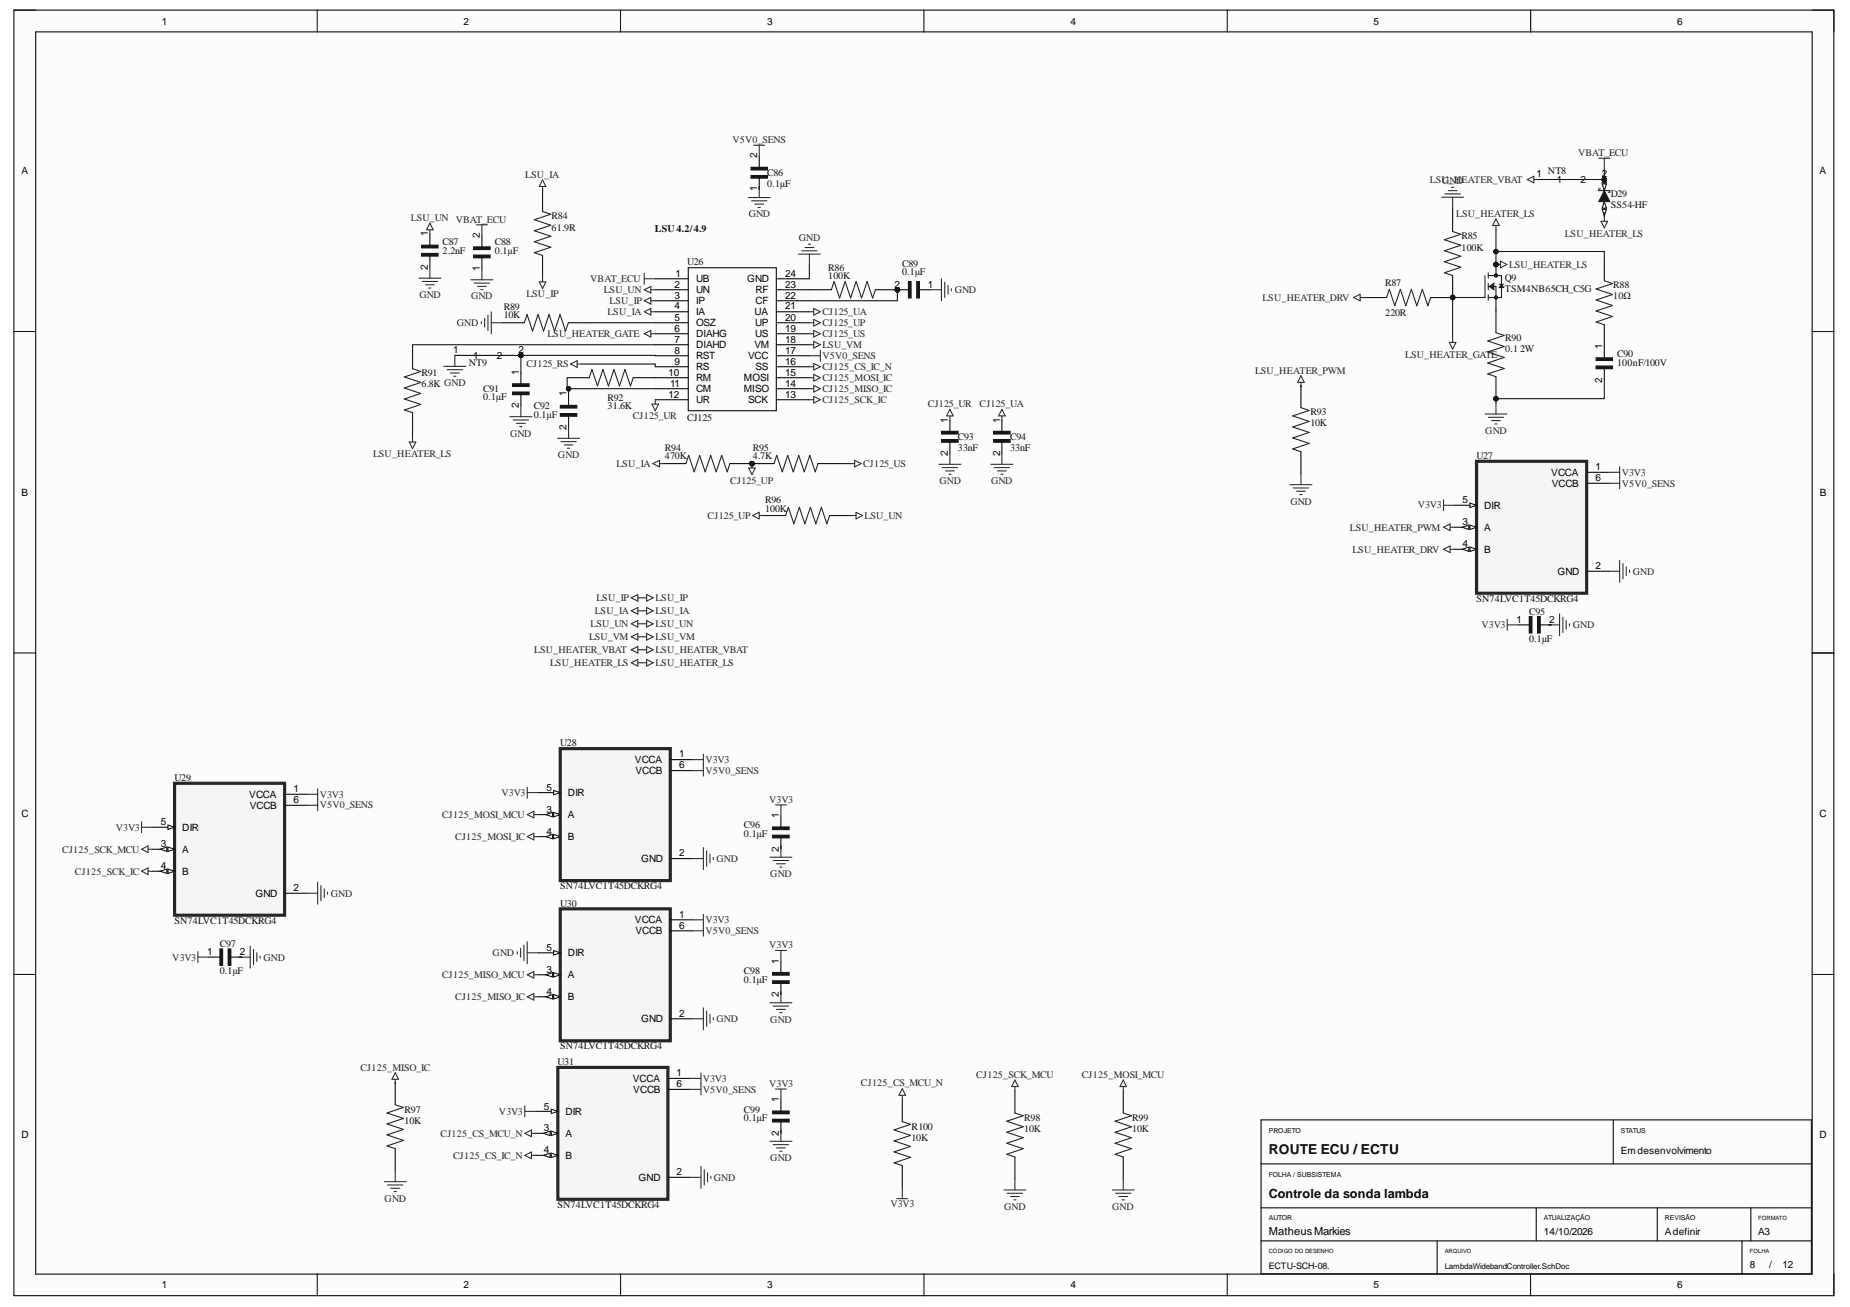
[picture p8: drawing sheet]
<svg xmlns="http://www.w3.org/2000/svg" width="297mm" height="210mm" viewBox="0 0 297 210" stroke-linecap="round" stroke-linejoin="round" font-family="sans-serif">
<defs><g id="words">
<text font-size="2.2" x="203.7" y="185.4">ROUTE ECU / ECTU</text>
<text font-size="2" x="203.7" y="192.5">Controle da sonda lambda</text>
<text font-size="1.8" x="203.7" y="198.4">MatheusMarkies</text>
<g font-size="1.6">
<text x="26" y="4">1</text>
<text x="74.4" y="4">2</text>
<text x="123.2" y="4">3</text>
<text x="171.9" y="4">4</text>
<text x="220.5" y="4">5</text>
<text x="269.3" y="4">6</text>
<text x="3.5" y="28">A</text>
<text x="121.6" y="25.4" transform="rotate(-90 121.6 25.4)">2</text>
<text x="246.7" y="28.5">1</text>
<text x="250" y="29.4">1</text>
<text x="253.8" y="29.4">2</text>
<text x="257.2" y="28.5">2</text>
<text x="292.1" y="28">A</text>
<text x="121.6" y="30.6" transform="rotate(-90 121.6 30.6)">1</text>
<text x="68.7" y="38" transform="rotate(-90 68.7 38)">1</text>
<text x="77.1" y="38.2" transform="rotate(-90 77.1 38.2)">2</text>
<text x="68.7" y="43.4" transform="rotate(-90 68.7 43.4)">2</text>
<text x="77.1" y="43.4" transform="rotate(-90 77.1 43.4)">1</text>
<text x="108.3" y="46.2">2</text>
<text x="108.5" y="44.5">1</text>
<text x="111.8" y="45.3">UB</text>
<text x="111.8" y="47.1">UN</text>
<text x="120" y="45.3">GND</text>
<text x="121.3" y="47.1">RF</text>
<text x="126.1" y="46.2">23</text>
<text x="126.1" y="44.5">24</text>
<text x="143.6" y="46.2">2</text>
<text x="149" y="46.2">1</text>
<text x="108.3" y="48">3</text>
<text x="108.3" y="49.7">4</text>
<text x="108.3" y="51.5">5</text>
<text x="108.3" y="53.3">6</text>
<text x="111.8" y="48.9">IP</text>
<text x="111.8" y="50.6">IA</text>
<text x="111.8" y="52.4">OSZ</text>
<text x="121.1" y="50.6">UA</text>
<text x="121.2" y="52.4">UP</text>
<text x="121.3" y="48.9">CF</text>
<text x="126.1" y="53.3">19</text>
<text x="126.1" y="51.5">20</text>
<text x="126.1" y="49.7">21</text>
<text x="126.1" y="48">22</text>
<text x="72.8" y="56.7">1</text>
<text x="76" y="57.6">1</text>
<text x="79.8" y="57.6">2</text>
<text x="83.2" y="56.7">2</text>
<text x="108.3" y="55">7</text>
<text x="108.3" y="56.8">8</text>
<text x="108.3" y="58.6">9</text>
<text x="111.8" y="54.2">DIAHG</text>
<text x="111.8" y="56">DIAHD</text>
<text x="111.8" y="57.6">RST</text>
<text x="111.8" y="59.4">RS</text>
<text x="120.1" y="57.6">VCC</text>
<text x="121.1" y="56">VM</text>
<text x="121.2" y="54.2">US</text>
<text x="121.3" y="59.4">SS</text>
<text x="126.1" y="58.6">16</text>
<text x="126.1" y="56.8">17</text>
<text x="126.1" y="55">18</text>
<text x="257.3" y="56" transform="rotate(-90 257.3 56)">1</text>
<text x="83.3" y="65.6" transform="rotate(-90 83.3 65.6)">2</text>
<text x="83.3" y="60.2" transform="rotate(-90 83.3 60.2)">1</text>
<text x="90.9" y="63.6" transform="rotate(-90 90.9 63.6)">1</text>
<text x="107.4" y="60.4">10</text>
<text x="107.4" y="63.9">12</text>
<text x="107.6" y="62.1">11</text>
<text x="111.8" y="61.2">RM</text>
<text x="111.8" y="63">CM</text>
<text x="111.8" y="64.7">UR</text>
<text x="119.5" y="63">MISO</text>
<text x="119.5" y="61.2">MOSI</text>
<text x="120.1" y="64.7">SCK</text>
<text x="126.1" y="63.9">13</text>
<text x="126.1" y="62.1">14</text>
<text x="126.1" y="60.4">15</text>
<text x="257.3" y="61.4" transform="rotate(-90 257.3 61.4)">2</text>
<text x="90.9" y="69.1" transform="rotate(-90 90.9 69.1)">2</text>
<text x="152.2" y="67.9" transform="rotate(-90 152.2 67.9)">1</text>
<text x="160.6" y="67.9" transform="rotate(-90 160.6 67.9)">1</text>
<text x="152.2" y="73.3" transform="rotate(-90 152.2 73.3)">2</text>
<text x="160.6" y="73.3" transform="rotate(-90 160.6 73.3)">2</text>
<text x="249.1" y="76.4">VCCA</text>
<text x="256.2" y="75.5">1</text>
<text x="256.2" y="77.3">6</text>
<text x="3.5" y="79.6">B</text>
<text x="234.8" y="80.8">5</text>
<text x="238.3" y="81.7">DIR</text>
<text x="249.1" y="78.2">VCCB</text>
<text x="292.2" y="79.6">B</text>
<text x="234.8" y="84.4">3</text>
<text x="234.8" y="87.9">4</text>
<text x="238.3" y="85.2">A</text>
<text x="238.3" y="88.8">B</text>
<text x="250.1" y="92.3">GND</text>
<text x="256.2" y="91.4">2</text>
<text x="243.5" y="100">1</text>
<text x="248.7" y="100">2</text>
<text x="101.9" y="122.6">VCCA</text>
<text x="102" y="124.3">VCCB</text>
<text x="109" y="121.6">1</text>
<text x="109" y="123.4">6</text>
<text x="3.5" y="131.3">C</text>
<text x="40" y="128.1">VCCA</text>
<text x="40.1" y="129.9">VCCB</text>
<text x="47.1" y="127.2">1</text>
<text x="47.1" y="129">6</text>
<text x="87.7" y="127">5</text>
<text x="87.7" y="130.5">3</text>
<text x="91.2" y="127.9">DIR</text>
<text x="91.2" y="131.4">A</text>
<text x="125" y="131.4" transform="rotate(-90 125 131.4)">1</text>
<text x="292.1" y="131.3">C</text>
<text x="25.8" y="132.5">5</text>
<text x="25.8" y="136.1">3</text>
<text x="29.3" y="133.4">DIR</text>
<text x="29.3" y="136.9">A</text>
<text x="87.7" y="134.1">4</text>
<text x="91.2" y="134.9">B</text>
<text x="109" y="137.5">2</text>
<text x="125" y="136.8" transform="rotate(-90 125 136.8)">2</text>
<text x="25.8" y="139.6">4</text>
<text x="29.3" y="140.5">B</text>
<text x="47.1" y="143.1">2</text>
<text x="103" y="138.5">GND</text>
<text x="41" y="144">GND</text>
<text x="101.9" y="148.3">VCCA</text>
<text x="109" y="147.4">1</text>
<text x="109" y="149.2">6</text>
<text x="33.2" y="153.4">1</text>
<text x="38.5" y="153.4">2</text>
<text x="87.7" y="152.7">5</text>
<text x="91.2" y="153.6">DIR</text>
<text x="102" y="150">VCCB</text>
<text x="125" y="154.8" transform="rotate(-90 125 154.8)">1</text>
<text x="87.7" y="156.2">3</text>
<text x="87.7" y="159.8">4</text>
<text x="91.2" y="157.1">A</text>
<text x="91.2" y="160.6">B</text>
<text x="125" y="160.2" transform="rotate(-90 125 160.2)">2</text>
<text x="103" y="164.2">GND</text>
<text x="109" y="163.3">2</text>
<text x="101.6" y="173.7">VCCA</text>
<text x="108.6" y="172.9">1</text>
<text x="87.3" y="178.2">5</text>
<text x="90.8" y="179">DIR</text>
<text x="101.7" y="175.5">VCCB</text>
<text x="108.6" y="174.6">6</text>
<text x="125" y="177" transform="rotate(-90 125 177)">1</text>
<text x="3.5" y="182.8">D</text>
<text x="87.3" y="181.7">3</text>
<text x="87.3" y="185.2">4</text>
<text x="90.8" y="182.6">A</text>
<text x="125" y="182.4" transform="rotate(-90 125 182.4)">2</text>
<text x="260.2" y="185.4">Emdesenvolvimento</text>
<text x="292.1" y="182.8">D</text>
<text x="90.8" y="186.1">B</text>
<text x="102.5" y="189.6">GND</text>
<text x="108.6" y="188.8">2</text>
<text x="247.9" y="198.4">14/10/2026</text>
<text x="267.3" y="198.4">Adefinir</text>
<text x="280.9" y="203.7">8</text>
<text x="282.3" y="198.4">A3</text>
<text x="284.1" y="203.7">/</text>
<text x="286.2" y="203.7">12</text>
<text x="26" y="206.9">1</text>
<text x="74.4" y="206.9">2</text>
<text x="123.2" y="206.9">3</text>
<text x="171.9" y="206.9">4</text>
<text x="220.5" y="206.9">5</text>
<text x="269.3" y="206.9">6</text>
</g>
<g font-size="1.6" fill="#262626">
<text x="117.6" y="23">V5V0_SENS</text>
<text x="84.3" y="28.6">LSU_IA</text>
<text x="229.6" y="29.4">LSU_HEATER_VBAT</text>
<text x="231.5" y="29.6">GND</text>
<text x="253.4" y="25.1">VBAT_ECU</text>
<text x="66" y="35.5">LSU_UN VBAT_ECU</text>
<text x="120.2" y="34.9">GND</text>
<text x="233.8" y="34.8">LSU_HEATER_LS</text>
<text x="128.3" y="38.7">GND</text>
<text x="251.3" y="38">LSU_HEATER_LS</text>
<text x="67.3" y="47.8">GND</text>
<text x="84.5" y="47.8">LSU_IP</text>
<text x="94.7" y="45.3">VBAT_ECU</text>
<text x="96.9" y="47.1">LSU_UN</text>
<text x="153.3" y="47.1">GND</text>
<text x="242.3" y="43">LSU_HEATER_LS</text>
<text x="73.3" y="52.4">GND</text>
<text x="75.6" y="48.1">GND</text>
<text x="97.5" y="50.6">LSU_IA</text>
<text x="97.9" y="48.9">LSU_IP</text>
<text x="132.1" y="52.4">CJ125_UP</text>
<text x="132.1" y="50.6">CJ125_UA</text>
<text x="202.7" y="48.3">LSU_HEATER_DRV</text>
<text x="84.5" y="59">CJ125_RS</text>
<text x="87.9" y="54.2">LSU_HEATER_GATE</text>
<text x="132.1" y="57.6">V5V0_SENS</text>
<text x="132.1" y="59.4">CJ125_CS_IC_N</text>
<text x="132.1" y="55.9">LSU_VM</text>
<text x="132.1" y="54.2">CJ125_US</text>
<text x="225.6" y="57.5">LSU_HEATER_GATE</text>
<text x="132.1" y="63">CJ125_MISO_IC</text>
<text x="132.1" y="61.2">CJ125_MOSI_IC</text>
<text x="132.1" y="64.7">CJ125_SCK_IC</text>
<text x="149" y="65.4">CJ125_UR</text>
<text x="157.3" y="65.4">CJ125_UA</text>
<text x="201.5" y="60">LSU_HEATER_PWM</text>
<text x="81.9" y="70.2">GND</text>
<text x="101.6" y="67.4">CJ125_UR</text>
<text x="238.5" y="69.6">GND</text>
<text x="59.9" y="73.5">LSU_HEATER_LS</text>
<text x="89.6" y="73.6">GND</text>
<text x="99" y="75">LSU_IA</text>
<text x="117.3" y="77.7">CJ125_UP</text>
<text x="138.6" y="75">CJ125_US</text>
<text x="150.8" y="77.8">GND</text>
<text x="159.1" y="77.8">GND</text>
<text x="260.4" y="76.4">V3V3</text>
<text x="113.6" y="83.3">CJ125_UP</text>
<text x="138.8" y="83.3">LSU_UN</text>
<text x="207.2" y="81.1">GND</text>
<text x="227.7" y="81.7">V3V3</text>
<text x="260.4" y="78.2">V5V0_SENS</text>
<text x="216.7" y="85.2">LSU_HEATER_PWM</text>
<text x="217.2" y="88.8">LSU_HEATER_DRV</text>
<text x="262.2" y="92.3">GND</text>
<text x="94.8" y="100.8">LSU_UN</text>
<text x="95.5" y="98.6">LSU_IA</text>
<text x="95.8" y="96.5">LSU_IP</text>
<text x="105.2" y="100.8">LSU_UN</text>
<text x="105.2" y="98.6">LSU_IA</text>
<text x="105.2" y="96.5">LSU_IP</text>
<text x="237.9" y="100.9">V3V3</text>
<text x="252.5" y="100.9">GND</text>
<text x="85.8" y="104.9">LSU_HEATER_VBAT</text>
<text x="88.3" y="107">LSU_HEATER_LS</text>
<text x="94.6" y="102.8">LSU_VM</text>
<text x="105.2" y="104.9">LSU_HEATER_VBAT</text>
<text x="105.2" y="107">LSU_HEATER_LS</text>
<text x="105.2" y="102.8">LSU_VM</text>
<text x="113.3" y="122.6">V3V3</text>
<text x="113.3" y="124.3">V5V0_SENS</text>
<text x="51.4" y="128.1">V3V3</text>
<text x="51.4" y="129.8">V5V0_SENS</text>
<text x="71" y="131.4">CJ125_MOSI_MCU</text>
<text x="80.5" y="127.8">V3V3</text>
<text x="123.5" y="128.9">V3V3</text>
<text x="10" y="136.9">CJ125_SCK_MCU</text>
<text x="18.6" y="133.4">V3V3</text>
<text x="73.1" y="134.9">CJ125_MOSI_IC</text>
<text x="12" y="140.5">CJ125_SCK_IC</text>
<text x="115.1" y="138.5">GND</text>
<text x="123.7" y="140.8">GND</text>
<text x="53.1" y="144">GND</text>
<text x="113.3" y="148.3">V3V3</text>
<text x="27.7" y="154.3">V3V3</text>
<text x="42.3" y="154.3">GND</text>
<text x="79.1" y="153.6">GND</text>
<text x="113.3" y="150">V5V0_SENS</text>
<text x="123.5" y="152.3">V3V3</text>
<text x="71" y="157.1">CJ125_MISO_MCU</text>
<text x="73.1" y="160.6">CJ125_MISO_IC</text>
<text x="115.1" y="164.2">GND</text>
<text x="123.7" y="164.2">GND</text>
<text x="57.9" y="171.9">CJ125_MISO_IC</text>
<text x="112.9" y="173.7">V3V3</text>
<text x="156.8" y="173.1">CJ125_SCK_MCU</text>
<text x="173.7" y="173.1">CJ125_MOSI_MCU</text>
<text x="80.1" y="179">V3V3</text>
<text x="112.9" y="175.5">V5V0_SENS</text>
<text x="123.5" y="174.6">V3V3</text>
<text x="138.2" y="174.5">CJ125_CS_MCU_N</text>
<text x="70.7" y="182.6">CJ125_CS_MCU_N</text>
<text x="72.8" y="186.1">CJ125_CS_IC_N</text>
<text x="114.6" y="189.6">GND</text>
<text x="123.7" y="186.5">GND</text>
<text x="61.8" y="193">GND</text>
<text x="143" y="193.9">V3V3</text>
<text x="161.2" y="194.3">GND</text>
<text x="178.6" y="194.3">GND</text>
</g>
<g font-size="1.6" fill="#0e0e0e">
<text x="123.2" y="28.3">C86</text>
<text x="248.5" y="28">NT8</text>
<text x="88.6" y="35.2">R84</text>
<text x="123.2" y="30.1">0.1µF</text>
<text x="258.6" y="31.6">D29</text>
<text x="258.6" y="33.4">SS54-HF</text>
<text x="71.1" y="39.4">C87</text>
<text x="71.1" y="40.7">2.2nF</text>
<text x="79.4" y="39.4">C88</text>
<text x="79.4" y="40.7">0.1µF</text>
<text x="88.6" y="37">61.9R</text>
<text x="105.2" y="37.3">LSU 4.2/4.9</text>
<text x="234.7" y="38.5">R85</text>
<text x="234.7" y="40.2">100K</text>
<text x="110.3" y="42.5">U26</text>
<text x="133" y="43.5">R86</text>
<text x="133" y="44.9">100K</text>
<text x="144.8" y="42.9">C89</text>
<text x="144.8" y="44.2">0.1µF</text>
<text x="222.4" y="46">R87</text>
<text x="241.6" y="45.1">Q9</text>
<text x="241.6" y="46.8">TSM4NB65CH_C5G</text>
<text x="259" y="46.3">R88</text>
<text x="80.9" y="49.8">R89</text>
<text x="80.9" y="51.1">10K</text>
<text x="222.4" y="50.7">220R</text>
<text x="259" y="48.1">10Ω</text>
<text x="75.3" y="58.8">NT9</text>
<text x="241.7" y="54.7">R90</text>
<text x="241.7" y="56.5">0.1</text>
<text x="244.1" y="56.5">2W</text>
<text x="259.6" y="57.4">C90</text>
<text x="259.6" y="58.8">100nF/100V</text>
<text x="67.7" y="60.4">R91</text>
<text x="67.7" y="62.2">6.8K GND</text>
<text x="77.6" y="62.9">C91</text>
<text x="77.6" y="64.2">0.1µF</text>
<text x="85.7" y="65.8">C92</text>
<text x="97.5" y="64.4">R92</text>
<text x="97.5" y="65.8">31.6K</text>
<text x="85.7" y="67.2">0.1µF</text>
<text x="110.3" y="67.5">CJ125</text>
<text x="153.8" y="70.7">C93</text>
<text x="162.2" y="70.7">C94</text>
<text x="210.4" y="66.7">R93</text>
<text x="210.4" y="68.5">10K</text>
<text x="106.8" y="72.4">R94</text>
<text x="106.8" y="73.8">470K</text>
<text x="120.9" y="72.4">R95</text>
<text x="120.9" y="73.8">4.7K</text>
<text x="153.8" y="72.4">33nF</text>
<text x="162.2" y="72.4">33nF</text>
<text x="237" y="73.7">U27</text>
<text x="122.8" y="80.7">R96</text>
<text x="122.8" y="82.2">100K</text>
<text x="237" y="96.7">SN74LVC1T45DCKRG4</text>
<text x="245.5" y="98.7">C95</text>
<text x="245.5" y="103.1">0.1µF</text>
<text x="89.9" y="119.9">U28</text>
<text x="28" y="125.4">U29</text>
<text x="119.5" y="133">C96</text>
<text x="119.5" y="134.4">0.1µF</text>
<text x="89.9" y="142.9">SN74LVC1T45DCKRG4</text>
<text x="28" y="148.4">SN74LVC1T45DCKRG4</text>
<text x="89.9" y="145.6">U30</text>
<text x="35.3" y="152.1">C97</text>
<text x="35.3" y="156.5">0.1µF</text>
<text x="119.5" y="156.4">C98</text>
<text x="119.5" y="157.8">0.1µF</text>
<text x="89.5" y="171.1">U31</text>
<text x="89.9" y="168.5">SN74LVC1T45DCKRG4</text>
<text x="65" y="178.7">R97</text>
<text x="119.5" y="178.7">C99</text>
<text x="164.5" y="180">R98</text>
<text x="181.8" y="180">R99</text>
<text x="65" y="180.5">10K</text>
<text x="119.5" y="180">0.1µF</text>
<text x="146.4" y="181.4">R100</text>
<text x="146.4" y="183.2">10K</text>
<text x="164.5" y="181.7">10K</text>
<text x="181.8" y="181.7">10K</text>
<text x="89.5" y="194.1">SN74LVC1T45DCKRG4</text>
</g>
<text font-size="1.4" x="203.7" y="203.8">ECTU-SCH-08.</text>
<text font-size="1.3" x="232" y="203.8">LambdaWidebandController.SchDoc</text>
<g font-size="1.1">
<text x="203.7" y="181.9">PROJETO</text>
<text x="260.2" y="181.9">STATUS</text>
<text x="203.7" y="189">FOLHA / SUBSISTEMA</text>
<text x="203.7" y="195.9">AUTOR</text>
<text x="247.9" y="195.9">ATUALIZAÇÃO</text>
<text x="267.3" y="195.9">REVISÃO</text>
</g>
<g font-size=".9">
<text x="282.3" y="195.9">FORMATO</text>
<text x="203.7" y="201.2">CÓDIGO DO DESENHO</text>
<text x="232" y="201.2">ARQUIVO</text>
<text x="280.9" y="201.2">FOLHA</text>
</g>
</g></defs>
<g fill="#fcfcfc">
<path d="M2.2 1.6h292.3v206.5h-292.3z" fill-rule="evenodd"/>
<path d="M5.8 5.2h285.1v199.4h-285.1z" fill-rule="evenodd"/>
</g>
<g fill="none" stroke="#000" stroke-width=".16">
<path d="M2.2 1.6h3.6M50.9 1.6v3.6M99.6 1.6v3.6M148.3 1.6v3.6M197 1.6v3.6M245.8 1.6v3.6M290.9 1.6h3.6v3.6M2.2 53.2h3.6M290.9 53.3h3.6M2.2 104.9h3.6M290.9 104.9h3.6M2.2 156.5h3.6"/>
<path d="M290.9 156.5h3.6M50.9 204.6v3.5M99.6 204.6v3.5M148.4 204.6v3.5M197 204.6v3.5M245.8 204.6v3.5M294.5 204.6v3.5"/>
</g>
<g fill="none" stroke="#000" stroke-width=".17">
<path d="M2.2 1.6h292.2v206.5h-292.2zM5.7 5.1h285.3v199.5h-285.3zM245.8 1.6v3.5M121.9 25.1v1.8M121.9 28.6v1.8M105.2 44.8h5.3M105.2 46.5h5.3M105.2 48.3h5.3M105.2 50.1h5.3M105.2 51.8h5.3M105.2 53.6h5.3M105.2 55.4h5.3"/>
<path d="M105.2 57.1h5.3M105.2 58.9h5.3M110.5 43h14.1v23h-14.1zM124.6 44.8h5.3M124.6 46.5h5.3M124.6 48.3h5.3M124.6 50.1h5.3M124.6 51.8h5.3M124.6 53.6h5.3M124.6 55.4h5.3M124.6 57.1h5.3M124.6 58.9h5.3"/>
<path d="M105.2 60.7h5.3M105.2 62.4h5.3M105.2 64.2h5.3M124.6 60.7h5.3M124.6 62.4h5.3M124.6 64.2h5.3M291 104.9h3.5M202.5 179.9h88.3v24.7h-88.3zM259 179.9v7M202.5 186.9h88.3M202.5 194h88.3M202.5 199.3h88.3"/>
<path d="M230.8 199.3v5.3M246.7 194v5.3M266.1 194v5.3M279.7 199.3v5.3M281.1 194v5.3"/>
</g>
<g fill="none" stroke="#262626" stroke-width=".17">
<path d="M120.1 31.7h3.6M120.7 32.3h2.4M121 23.3h1.8M121.2 32.8h1.4M121.7 33.3h.4M121.9 23.3v1.8M121.9 30v1.7M129.2 39.8h1.5M129.8 39.2h.3M128.2 40.8h3.5M128.7 40.3h2.5M129.9 57.1h1.8"/>
<path d="M129.9 58.9h.8M130 40.8v1.8M130.7 58.4l1 .5-1 .5zM131.7 56.2v1.8M129.9 62.4h.8M129.9 60.7h.8M129.9 64.2h.8M130.7 61.9l1 .5-1 .6zM130.7 60.1l1 .6-1 .5zM130.7 63.7l1 .5-1 .5z"/>
</g>
<path d="M120.6 28.4h2.6M120.6 27.1h2.6" fill="none" stroke="#1c1c1c" stroke-width=".44"/>
<path d="M120.6 28.2h2.6v.4h-2.6zM120.6 26.9h2.6v.4h-2.6z" fill="none" stroke="#1c1c1c" stroke-width=".17"/>
<circle cx="240.2" cy="42.5" r=".35" fill="#0e0e0e"/>
<circle cx="240.2" cy="42.5" r=".35" fill="none" stroke="#0e0e0e" stroke-width=".16"/>
<path d="M238.4 44.2v3.6M239 43.8v.9M239 45.5v1M239 47.3v.9M239 46h1.2v1.8M239 44.2h2.1v3.6h-2.1M240.7 45.7h.7" fill="none" stroke="#1c1c1c" stroke-width=".17"/>
<path d="M241.1 45.7l.3 .5h-.7z" fill="#1c1c1c"/>
<path d="M241.1 45.7l.3 .5h-.7z" fill="none" stroke="#1c1c1c" stroke-width=".17"/>
<path d="M239.1 46l.7-.5v1z" fill="#1c1c1c"/>
<path d="M239.1 46l.7-.5v1z" fill="none" stroke="#1c1c1c" stroke-width=".17"/>
<g fill="none" stroke="#1c1c1c" stroke-width=".16">
<circle cx="240.2" cy="47.8" r=".25"/>
<circle cx="240.2" cy="44.2" r=".25"/>
</g>
<path d="M236.7 47.8h1.7M240.2 42.5v1.7" fill="none" stroke="#000" stroke-width=".17"/>
<circle cx="240.2" cy="42.5" r=".35" fill="#0e0e0e"/>
<circle cx="240.2" cy="42.5" r=".35" fill="none" stroke="#0e0e0e" stroke-width=".16"/>
<path d="M240.2 47.8v1.7" fill="none" stroke="#000" stroke-width=".17"/>
<circle cx="144.1" cy="46.5" r=".35" fill="#0e0e0e"/>
<circle cx="144.1" cy="46.5" r=".35" fill="none" stroke="#0e0e0e" stroke-width=".16"/>
<path d="M133.5 46.5l.4-1.3 .9 2.7 .9-2.7 .9 2.7 .9-2.7 .8 2.7 .9-2.7 .9 2.7 .5-1.4" fill="none" stroke="#1c1c1c" stroke-width=".17"/>
<path d="M129.9 46.5h3.6M140.6 46.5h3.5" fill="none" stroke="#000" stroke-width=".17"/>
<circle cx="144.1" cy="46.5" r=".35" fill="#0e0e0e"/>
<circle cx="144.1" cy="46.5" r=".35" fill="none" stroke="#0e0e0e" stroke-width=".16"/>
<circle cx="144.1" cy="46.5" r=".35" fill="#0e0e0e"/>
<circle cx="144.1" cy="46.5" r=".35" fill="none" stroke="#0e0e0e" stroke-width=".16"/>
<path d="M146.1 45.2v2.7M147.4 45.2v2.7" fill="none" stroke="#1c1c1c" stroke-width=".44"/>
<path d="M145.9 45.2h.4v2.7h-.4zM147.2 45.2h.4v2.7h-.4z" fill="none" stroke="#1c1c1c" stroke-width=".17"/>
<path d="M144.1 46.5h1.8M147.6 46.5h1.8" fill="none" stroke="#000" stroke-width=".17"/>
<circle cx="144.1" cy="46.5" r=".35" fill="#0e0e0e"/>
<circle cx="144.1" cy="46.5" r=".35" fill="none" stroke="#0e0e0e" stroke-width=".16"/>
<path d="M149.4 46.5h1.8M151.2 44.8v3.5M151.7 45.3v2.5M152.2 45.8v1.4M152.7 46.4v.3M238.4 66.5h3.6M239 67h2.4M239.5 67.5h1.4M240 68.1h.4M240.2 64.7v1.8" fill="none" stroke="#262626" stroke-width=".17"/>
<path d="M94.6 60.7l.4-1.4 .9 2.7 .9-2.7 .9 2.7 .9-2.7 .9 2.7 .8-2.7 .9 2.7 .5-1.3" fill="none" stroke="#1c1c1c" stroke-width=".17"/>
<path d="M91.1 60.7h3.5M101.7 60.7h3.5" fill="none" stroke="#000" stroke-width=".17"/>
<circle cx="233.2" cy="47.8" r=".35" fill="#0e0e0e"/>
<circle cx="233.2" cy="47.8" r=".35" fill="none" stroke="#0e0e0e" stroke-width=".16"/>
<path d="M233.2 37.2l1.4 .4-2.7 .9 2.7 .9-2.7 .9 2.7 .9-2.7 .8 2.7 .9-2.7 .9 1.3 .4" fill="none" stroke="#1c1c1c" stroke-width=".17"/>
<path d="M233.2 44.2v3.6" fill="none" stroke="#000" stroke-width=".17"/>
<circle cx="233.2" cy="47.8" r=".35" fill="#0e0e0e"/>
<circle cx="233.2" cy="47.8" r=".35" fill="none" stroke="#0e0e0e" stroke-width=".16"/>
<g fill="none" stroke="#000" stroke-width=".17">
<path d="M69 37.6v1.8M77.4 37.9v1.7M87.1 30.4v3.6M233.2 33.6v3.6M66.2 55.7v3.5M69 41.1v1.8M77.4 41.4v1.8M80.6 51.8h3.6M87.1 41v3.6M91.2 51.8h3.6M219.1 47.8h3.5M229.7 47.8h3.5"/>
<path d="M66.2 66.3v3.5"/>
</g>
<g fill="none" stroke="#262626" stroke-width=".17">
<path d="M69 35.8l.6 1.1h-1.1zM69 36.9v.7M76.5 36.1h1.8M77.4 36.1v1.8M87.1 30v.7M87.1 28.9l.5 1.1h-1zM231.5 31.7h3.5M232 31.1h2.5M232.5 30.6h1.4M233.1 30.1h.3M233.2 31.7v1.7M240.2 35.2l.5 1h-1z"/>
<path d="M240.2 36.2v.7M67.3 44.7h3.5M67.8 45.2h2.5M68.3 45.7h1.4M68.8 46.3h.4M69 42.9v1.8M75.6 44.9h3.5M76.1 45.5h2.5M76.7 46h1.4M77.2 46.5h.3M77.3 51.7v.3M77.4 43.2v1.7"/>
<path d="M77.8 51.1v1.4M78.3 50.6v2.5M78.9 50.1v3.5M78.9 51.8h1.7M86.6 45.3h1l-.5 1zM87.1 44.6v.7M91.6 58.5l1.1-.6v1.1zM92.7 58.5h.7M103.4 53.6l1.1-.5v1zM103.4 46.5l1.1-.5v1.1zM103.4 48.3l1.1-.5v1zM103.4 50.1l1.1-.6v1.1z"/>
<path d="M103.4 43.9v1.8M103.4 44.8h1.8M104.5 53.6h.7M104.5 48.3h.7M104.5 50.1h.7M104.5 46.5h.7M129.9 53.6h.8M129.9 51.8h.8M129.9 50.1h.8M129.9 55.4h.8M130.7 54.8l1 .6-1 .5zM130.7 49.5l1 .6-1 .5z"/>
<path d="M130.7 51.3l1 .5-1 .6zM130.7 53.1l1 .5-1 .5zM232.7 55h1.1l-.6 1.1zM233.2 54.3v.7M65.7 71h1.1l-.6 1.1zM66.2 70.3v.7M104.7 64.9h1l-.5 1.1zM105.2 64.2v.7"/>
</g>
<path d="M67.7 39.4h2.6v.4h-2.6zM76 39.6h2.7v.5h-2.7zM87.1 34l1.3 .4-2.6 .9 2.6 .9-2.6 .9 2.6 .8-2.6 .9 2.6 .9-2.6 .9 1.3 .4M66.2 59.2l1.4 .5-2.7 .8 2.7 .9-2.7 .9 2.7 .9-2.7 .9 2.7 .9-2.7 .8 1.3 .5M67.7 40.7h2.6v.4h-2.6zM76 41h2.7v.4h-2.7zM84.2 51.8l.4-1.3 .9 2.7 .9-2.7 .9 2.7 .9-2.7 .8 2.7 .9-2.7 .9 2.7 .4-1.4M222.6 47.8l.5-1.3 .9 2.6 .8-2.6 .9 2.6 .9-2.6 .9 2.6 .9-2.6 .9 2.6 .4-1.3" fill="none" stroke="#1c1c1c" stroke-width=".17"/>
<path d="M67.7 39.6h2.6M76 39.9h2.7M67.7 40.9h2.6M76 41.2h2.7" fill="none" stroke="#1c1c1c" stroke-width=".44"/>
<circle cx="257.6" cy="28.8" r=".35" fill="#0e0e0e"/>
<circle cx="257.6" cy="28.8" r=".35" fill="none" stroke="#0e0e0e" stroke-width=".16"/>
<path d="M257 30.3h-.3v.3h1.8v.3h-.3" fill="none" stroke="#1c1c1c" stroke-width=".17"/>
<path d="M257.6 30.6l.9 1.8h-1.8z" fill="#1c1c1c"/>
<path d="M257.6 30.6l.9 1.8h-1.8z" fill="none" stroke="#1c1c1c" stroke-width=".17"/>
<path d="M257.6 28.8v1.8" fill="none" stroke="#000" stroke-width=".17"/>
<path d="M257.2 29.5h.7l-.3 1.1z" fill="#fbfbfb"/>
<path d="M257.2 29.5h.7l-.3 1.1z" fill="none" stroke="#000" stroke-width=".16"/>
<path d="M257.6 28.3l.3 1.1h-.7z" fill="#fbfbfb"/>
<path d="M257.6 28.3l.3 1.1h-.7z" fill="none" stroke="#000" stroke-width=".16"/>
<circle cx="257.6" cy="28.8" r=".35" fill="#0e0e0e"/>
<circle cx="257.6" cy="28.8" r=".35" fill="none" stroke="#0e0e0e" stroke-width=".16"/>
<path d="M257.6 32.4v1.7" fill="none" stroke="#000" stroke-width=".17"/>
<path d="M257.6 32.4l.3 1h-.7z" fill="#fbfbfb"/>
<path d="M257.6 32.4l.3 1h-.7z" fill="none" stroke="#000" stroke-width=".16"/>
<path d="M257.2 33.6h.7l-.3 1.1z" fill="#fbfbfb"/>
<path d="M257.2 33.6h.7l-.3 1.1z" fill="none" stroke="#000" stroke-width=".16"/>
<path d="M256.7 25.4h1.8M257.6 25.4v1.8M240.2 42.5h.7M240.9 41.9l1.1 .6-1.1 .5z" fill="none" stroke="#262626" stroke-width=".17"/>
<circle cx="240.2" cy="42.5" r=".35" fill="#0e0e0e"/>
<circle cx="240.2" cy="42.5" r=".35" fill="none" stroke="#0e0e0e" stroke-width=".16"/>
<path d="M257.1 35.5h1l-.5 1.1zM257.6 34.8v.7M104.8 74.5l1.1-.6v1.1zM105.9 74.5h.7" fill="none" stroke="#262626" stroke-width=".17"/>
<circle cx="120.7" cy="74.5" r=".35" fill="#0e0e0e"/>
<circle cx="120.7" cy="74.5" r=".35" fill="none" stroke="#0e0e0e" stroke-width=".16"/>
<path d="M110.1 74.5l.5-1.4 .9 2.7 .8-2.7 .9 2.7 .9-2.7 .9 2.7 .9-2.7 .9 2.7 .4-1.3" fill="none" stroke="#1c1c1c" stroke-width=".17"/>
<path d="M106.6 74.5h3.5M117.2 74.5h3.5" fill="none" stroke="#000" stroke-width=".17"/>
<circle cx="120.7" cy="74.5" r=".35" fill="#0e0e0e"/>
<circle cx="120.7" cy="74.5" r=".35" fill="none" stroke="#0e0e0e" stroke-width=".16"/>
<path d="M136.5 74.5h.7M137.2 73.9l1.1 .6-1.1 .5z" fill="none" stroke="#262626" stroke-width=".17"/>
<circle cx="120.7" cy="74.5" r=".35" fill="#0e0e0e"/>
<circle cx="120.7" cy="74.5" r=".35" fill="none" stroke="#0e0e0e" stroke-width=".16"/>
<path d="M124.3 74.5l.4-1.4 .9 2.7 .9-2.7 .9 2.7 .8-2.7 .9 2.7 .9-2.7 .9 2.7 .4-1.3" fill="none" stroke="#1c1c1c" stroke-width=".17"/>
<path d="M120.7 74.5h3.6" fill="none" stroke="#000" stroke-width=".17"/>
<circle cx="120.7" cy="74.5" r=".35" fill="#0e0e0e"/>
<circle cx="120.7" cy="74.5" r=".35" fill="none" stroke="#0e0e0e" stroke-width=".16"/>
<path d="M131.3 74.5h3.6" fill="none" stroke="#000" stroke-width=".17"/>
<path d="M120.2 75.2h1.1l-.6 1zM120.7 74.5v.7" fill="none" stroke="#262626" stroke-width=".17"/>
<circle cx="120.7" cy="74.5" r=".35" fill="#0e0e0e"/>
<circle cx="120.7" cy="74.5" r=".35" fill="none" stroke="#0e0e0e" stroke-width=".16"/>
<path d="M151.2 69.3h2.6v.4h-2.6zM151.2 70.6h2.6v.4h-2.6zM126.1 82.8l.5-1.3 .9 2.6 .8-2.6 .9 2.6 .9-2.6 .9 2.6 .9-2.6 .9 2.6 .4-1.3" fill="none" stroke="#1c1c1c" stroke-width=".17"/>
<path d="M152.5 67.5v1.8M152.5 71v1.8M122.6 82.8h3.5M133.2 82.8h3.5" fill="none" stroke="#000" stroke-width=".17"/>
<path d="M150.8 74.6h3.5M151.3 75.1h2.5M151.8 75.6h1.4M152.3 76.2h.4M152.5 65.7l.5 1.1h-1zM152.5 66.8v.7M152.5 72.8v1.8M120.8 82.8l1.1-.5v1zM121.9 82.8h.7M136.7 82.8h.7M137.4 82.3l1.1 .5-1.1 .5z" fill="none" stroke="#262626" stroke-width=".17"/>
<path d="M151.2 69.5h2.6M151.2 70.8h2.6" fill="none" stroke="#1c1c1c" stroke-width=".44"/>
<circle cx="240.2" cy="64" r=".35" fill="#0e0e0e"/>
<circle cx="240.2" cy="64" r=".35" fill="none" stroke="#0e0e0e" stroke-width=".16"/>
<path d="M240.2 53.4l1.3 .5-2.6 .9 2.6 .8-2.6 .9 2.6 .9-2.6 .9 2.6 .9-2.6 .9 1.3 .4" fill="none" stroke="#1c1c1c" stroke-width=".17"/>
<path d="M240.2 49.9v3.5M240.2 60.5v3.5" fill="none" stroke="#000" stroke-width=".17"/>
<circle cx="240.2" cy="64" r=".35" fill="#0e0e0e"/>
<circle cx="240.2" cy="64" r=".35" fill="none" stroke="#0e0e0e" stroke-width=".16"/>
<path d="M256.3 57.5h2.6v.4h-2.6zM256.3 58.8h2.6v.4h-2.6zM257.6 45.1l1.3 .4-2.6 .9 2.6 .9-2.6 .9 2.6 .9-2.6 .8 2.6 .9-2.6 .9 1.3 .5M82.3 61.6h2.7v.5h-2.7zM82.3 62.9h2.7v.5h-2.7zM90 65.1h2.6v.4h-2.6zM90 66.4h2.6v.5h-2.6zM159.5 69.3h2.7v.4h-2.7zM159.5 70.6h2.7v.4h-2.7z" fill="none" stroke="#1c1c1c" stroke-width=".17"/>
<path d="M83.6 59.9v1.7M257.6 41.6v3.5M257.6 52.2v5.3M257.6 59.2v1.8M83.6 63.4v1.8M91.3 63.3v1.8M91.3 66.9v1.7M160.9 67.5v1.8M160.9 71v1.8" fill="none" stroke="#000" stroke-width=".17"/>
<path d="M256.3 57.7h2.6M256.3 59h2.6M82.3 61.8h2.7M82.3 63.2h2.7M90 65.3h2.6M90 66.6h2.6M159.5 69.5h2.7M159.5 70.8h2.7" fill="none" stroke="#1c1c1c" stroke-width=".44"/>
<g fill="none" stroke="#262626" stroke-width=".17">
<path d="M81.9 66.9h3.5M82.4 67.5h2.5M82.9 68h1.4M83.5 68.5h.3M83.6 65.2v1.7M89.5 70.4h3.6M90.1 70.9h2.4M90.6 71.5h1.4M91.1 72h.4M91.3 68.6v1.8M159.1 74.6h3.5M159.6 75.1h2.5"/>
<path d="M160.2 75.6h1.4M160.7 76.2h.3M160.9 65.7l.5 1.1h-1.1zM160.9 66.8v.7M160.9 72.8v1.8M101.3 96l1.1-.5v1zM101.3 98.1l1.1-.5v1zM102.4 96h1.4M102.4 98.1h1.4M103.8 95.5l1.1 .5-1.1 .5zM103.8 97.6l1.1 .5-1.1 .5zM103.8 99.7l1.1 .5-1.1 .5z"/>
<path d="M101.3 100.2l1.1-.5v1zM101.3 102.3l1.1-.6v1.1zM101.3 104.4l1.1-.6v1.1zM101.3 106.4l1.1-.5v1.1zM102.4 100.2h1.4M102.4 102.3h1.4M102.4 106.4h1.4M102.4 104.4h1.4M103.8 103.8l1.1 .6-1.1 .5zM103.8 101.7l1.1 .6-1.1 .5zM103.8 105.9l1.1 .5-1.1 .6z"/>
</g>
<circle cx="257.6" cy="28.8" r=".35" fill="#0e0e0e"/>
<circle cx="257.6" cy="28.8" r=".35" fill="none" stroke="#0e0e0e" stroke-width=".16"/>
<path d="M247 28.8h1.7M255.8 28.8h1.8" fill="none" stroke="#000" stroke-width=".17"/>
<circle cx="257.6" cy="28.8" r=".35" fill="#0e0e0e"/>
<circle cx="257.6" cy="28.8" r=".35" fill="none" stroke="#0e0e0e" stroke-width=".16"/>
<path d="M248.7 28.8h7.1" fill="none" stroke="#000" stroke-width=".17"/>
<path d="M245.2 28.8l1.1-.5v1.1zM246.3 28.8h.7" fill="none" stroke="#262626" stroke-width=".17"/>
<circle cx="83.6" cy="57.1" r=".35" fill="#0e0e0e"/>
<circle cx="83.6" cy="57.1" r=".35" fill="none" stroke="#0e0e0e" stroke-width=".16"/>
<path d="M73 57.1h1.8M81.9 57.1h1.7" fill="none" stroke="#000" stroke-width=".17"/>
<circle cx="83.6" cy="57.1" r=".35" fill="#0e0e0e"/>
<circle cx="83.6" cy="57.1" r=".35" fill="none" stroke="#0e0e0e" stroke-width=".16"/>
<path d="M74.8 57.1h7.1" fill="none" stroke="#000" stroke-width=".17"/>
<path d="M71.3 58.8h3.5M71.8 59.4h2.5M72.3 59.9h1.4M73 57.1v1.7M72.9 60.4h.3" fill="none" stroke="#262626" stroke-width=".17"/>
<path d="M28 125.8h17.7v21.2h-17.7z" fill-rule="evenodd" fill="#f5f5f5"/>
<path d="M28 125.8h17.7v21.2h-17.7z" fill="none" stroke="#262626" stroke-width=".51"/>
<path d="M24.5 132.9h3.5" fill="none" stroke="#000" stroke-width=".17"/>
<path d="M27 132.5l1 .4-1 .3z" fill="#fbfbfb"/>
<path d="M27 132.5l1 .4-1 .3z" fill="none" stroke="#000" stroke-width=".16"/>
<path d="M24.5 136.4h3.5" fill="none" stroke="#000" stroke-width=".17"/>
<path d="M27 136l1 .4-1 .3z" fill="#fbfbfb"/>
<path d="M27 136l1 .4-1 .3z" fill="none" stroke="#000" stroke-width=".16"/>
<path d="M25.7 136.4l1.1-.4v.7z" fill="#fbfbfb"/>
<path d="M25.7 136.4l1.1-.4v.7z" fill="none" stroke="#000" stroke-width=".16"/>
<path d="M24.5 139.9h3.5" fill="none" stroke="#000" stroke-width=".17"/>
<path d="M27 139.6l1 .3-1 .4z" fill="#fbfbfb"/>
<path d="M27 139.6l1 .3-1 .4z" fill="none" stroke="#000" stroke-width=".16"/>
<path d="M25.7 139.9l1.1-.3v.7z" fill="#fbfbfb"/>
<path d="M25.7 139.9l1.1-.3v.7z" fill="none" stroke="#000" stroke-width=".16"/>
<path d="M45.7 127.6h3.5M45.7 129.3h3.5M45.7 143.5h3.5" fill="none" stroke="#000" stroke-width=".17"/>
<path d="M89.6 171.4h17.6v21.2h-17.6z" fill-rule="evenodd" fill="#f5f5f5"/>
<path d="M89.6 171.4h17.6v21.2h-17.6z" fill="none" stroke="#262626" stroke-width=".51"/>
<path d="M86 178.5h3.6" fill="none" stroke="#000" stroke-width=".17"/>
<path d="M88.5 178.1l1.1 .4-1.1 .3z" fill="#fbfbfb"/>
<path d="M88.5 178.1l1.1 .4-1.1 .3z" fill="none" stroke="#000" stroke-width=".16"/>
<path d="M86 182h3.6" fill="none" stroke="#000" stroke-width=".17"/>
<path d="M88.5 181.7l1.1 .3-1.1 .4z" fill="#fbfbfb"/>
<path d="M88.5 181.7l1.1 .3-1.1 .4z" fill="none" stroke="#000" stroke-width=".16"/>
<path d="M87.3 182l1-.3v.7z" fill="#fbfbfb"/>
<path d="M87.3 182l1-.3v.7z" fill="none" stroke="#000" stroke-width=".16"/>
<path d="M86 185.5h3.6" fill="none" stroke="#000" stroke-width=".17"/>
<path d="M88.5 185.2l1.1 .3-1.1 .4z" fill="#fbfbfb"/>
<path d="M88.5 185.2l1.1 .3-1.1 .4z" fill="none" stroke="#000" stroke-width=".16"/>
<path d="M87.3 185.5l1-.3v.7z" fill="#fbfbfb"/>
<path d="M87.3 185.5l1-.3v.7z" fill="none" stroke="#000" stroke-width=".16"/>
<path d="M107.2 173.2h3.6M107.2 175h3.6M107.2 189.1h3.6" fill="none" stroke="#000" stroke-width=".17"/>
<path d="M22.7 136.4l1.1-.5v1zM22.7 139.9l1.1-.5v1.1zM23.8 136.4h.7M23.8 139.9h.7M49.2 127.6h1.8M49.2 129.3h1.8M51 126.7v3.5M110.8 173.2h1.7M110.8 175h1.7M112.5 172.3v3.5" fill="none" stroke="#262626" stroke-width=".17"/>
<path d="M90 146h17.6v21.1h-17.6z" fill-rule="evenodd" fill="#f5f5f5"/>
<path d="M90 146h17.6v21.1h-17.6z" fill="none" stroke="#262626" stroke-width=".51"/>
<path d="M86.4 153h3.6" fill="none" stroke="#000" stroke-width=".17"/>
<path d="M88.9 152.7l1.1 .3-1.1 .4z" fill="#fbfbfb"/>
<path d="M88.9 152.7l1.1 .3-1.1 .4z" fill="none" stroke="#000" stroke-width=".16"/>
<path d="M86.4 156.6h3.6" fill="none" stroke="#000" stroke-width=".17"/>
<path d="M88.9 156.2l1.1 .4-1.1 .3z" fill="#fbfbfb"/>
<path d="M88.9 156.2l1.1 .4-1.1 .3z" fill="none" stroke="#000" stroke-width=".16"/>
<path d="M87.7 156.6l1-.4v.7z" fill="#fbfbfb"/>
<path d="M87.7 156.6l1-.4v.7z" fill="none" stroke="#000" stroke-width=".16"/>
<path d="M86.4 160.1h3.6" fill="none" stroke="#000" stroke-width=".17"/>
<path d="M88.9 159.7l1.1 .4-1.1 .3z" fill="#fbfbfb"/>
<path d="M88.9 159.7l1.1 .4-1.1 .3z" fill="none" stroke="#000" stroke-width=".16"/>
<path d="M87.7 160.1l1-.4v.7z" fill="#fbfbfb"/>
<path d="M87.7 160.1l1-.4v.7z" fill="none" stroke="#000" stroke-width=".16"/>
<path d="M107.6 147.7h3.6M107.6 149.5h3.6M107.6 163.6h3.6" fill="none" stroke="#000" stroke-width=".17"/>
<path d="M111.2 147.7h1.7M111.2 149.5h1.7M112.9 146.8v3.6" fill="none" stroke="#262626" stroke-width=".17"/>
<path d="M90 120.2h17.6v21.2h-17.6z" fill-rule="evenodd" fill="#f5f5f5"/>
<path d="M90 120.2h17.6v21.2h-17.6z" fill="none" stroke="#262626" stroke-width=".51"/>
<path d="M86.4 127.3h3.6" fill="none" stroke="#000" stroke-width=".17"/>
<path d="M88.9 126.9l1.1 .4-1.1 .3z" fill="#fbfbfb"/>
<path d="M88.9 126.9l1.1 .4-1.1 .3z" fill="none" stroke="#000" stroke-width=".16"/>
<path d="M86.4 130.8h3.6" fill="none" stroke="#000" stroke-width=".17"/>
<path d="M88.9 130.5l1.1 .3-1.1 .4z" fill="#fbfbfb"/>
<path d="M88.9 130.5l1.1 .3-1.1 .4z" fill="none" stroke="#000" stroke-width=".16"/>
<path d="M87.7 130.8l1-.3v.7z" fill="#fbfbfb"/>
<path d="M87.7 130.8l1-.3v.7z" fill="none" stroke="#000" stroke-width=".16"/>
<path d="M86.4 134.4h3.6" fill="none" stroke="#000" stroke-width=".17"/>
<path d="M88.9 134l1.1 .4-1.1 .3z" fill="#fbfbfb"/>
<path d="M88.9 134l1.1 .4-1.1 .3z" fill="none" stroke="#000" stroke-width=".16"/>
<path d="M87.7 134.4l1-.4v.7z" fill="#fbfbfb"/>
<path d="M87.7 134.4l1-.4v.7z" fill="none" stroke="#000" stroke-width=".16"/>
<g fill="none" stroke="#000" stroke-width=".17">
<path d="M208.9 61.9v3.6M208.9 72.5v3.6M107.6 122h3.6M107.6 123.8h3.6M107.6 137.9h3.6M125.4 131v1.8M125.4 134.6v1.7M33.5 153.7h1.8M37.1 153.7h1.7M125.4 154.4v1.8M125.4 157.9v1.8M63.5 173.9v3.5"/>
<path d="M125.4 176.7v1.7M144.9 176.6v3.5M163 175.2v3.5M180.4 175.2v3.5M63.5 184.5v3.5M125.4 180.2v1.8M144.9 187.2v3.5M163 185.8v3.5M180.4 185.8v3.5"/>
</g>
<g fill="none" stroke="#262626" stroke-width=".17">
<path d="M207.1 77.8h3.5M207.6 78.4h2.5M208.2 78.9h1.4M208.7 79.4h.4M208.9 60.3l.5 1.1h-1zM208.9 61.4v.7M208.9 76.1v1.7M22.7 132v1.7M22.7 132.9h1.8M84.7 130.8l1-.5v1.1zM84.7 134.4l1-.6v1.1zM84.7 126.4v1.8"/>
<path d="M84.7 127.3h1.7M85.7 134.4h.7M85.7 130.8h.7M111.2 122h1.7M111.2 123.8h1.7M111.2 137.9h1.7M112.9 121.1v3.5M112.9 136.1v3.6M113.5 136.7v2.4M114 137.2v1.4M114.5 137.7v.4M123.6 137.7h3.6"/>
<path d="M124.1 138.2h2.5M124.5 129.3h1.8M124.7 138.7h1.4M125.2 139.3h.4M125.4 129.3v1.7M125.4 135.9v1.8M31.8 153.7h1.7M31.8 152.8v1.8M38.4 153.7h1.8M40.2 151.9v3.6M40.7 152.5v2.4M41.2 153v1.4"/>
<path d="M41.8 153.5v.4M49.2 143.5h1.8M51 141.7v3.5M51.5 142.2v2.5M52.1 142.7v1.5M52.6 143.3v.3M83.1 152.8v.4M83.6 152.3v1.4M84.1 151.8v2.5M84.7 156.6l1-.6v1.1zM84.7 151.3v3.5M84.7 153h1.7"/>
<path d="M85.7 156.6h.7M124.5 152.6h1.8M125.4 152.6v1.8M125.4 159.3v1.7M63.5 173.3v.7M63.5 172.3l.5 1h-1.1zM84.3 177.6v1.8M84.3 178.5h1.7M84.7 160.1l1-.5v1zM85.7 160.1h.7M111.2 163.6h1.7M112.9 161.8v3.6"/>
<path d="M113.5 162.4v2.5M114 162.9v1.4M114.5 163.4v.4M123.6 161h3.6M124.1 161.6h2.5M124.5 174.9h1.8M124.7 162.1h1.4M125.2 162.6h.4M125.4 174.9v1.8M61.7 189.8h3.5M62.2 190.3h2.5M62.8 190.8h1.4"/>
<path d="M63.3 191.4h.3M63.5 188v1.8M84.3 182l1-.5v1zM84.3 185.5l1-.5v1.1zM85.3 182h.7M85.3 185.5h.7M110.8 189.1h1.7M112.5 187.3v3.5M113.1 187.8v2.5M113.6 188.4v1.4M114.1 188.9v.4M123.6 183.3h3.6"/>
<path d="M124.1 183.8h2.5M124.7 184.4h1.4M125.2 184.9h.4M125.4 181.5v1.8M144 192.5h1.8M144.9 190.7v1.8M161.2 191.1h3.5M161.7 191.6h2.5M162.2 192.2h1.5M162.8 192.7h.3M163 189.3v1.8M178.6 191.1h3.5"/>
<path d="M179.1 191.6h2.5M179.6 192.2h1.5M180.2 192.7h.3M180.4 189.3v1.8"/>
</g>
<path d="M124.1 133h2.6M124.1 134.3h2.6M35.5 152.4v2.6M36.9 152.4v2.6M124.1 156.4h2.6M124.1 157.7h2.6M124.1 178.6h2.6M124.1 180h2.6" fill="none" stroke="#1c1c1c" stroke-width=".44"/>
<g fill="none" stroke="#1c1c1c" stroke-width=".17">
<path d="M208.9 65.5l1.3 .4-2.6 .9 2.6 .9-2.6 .9 2.6 .8-2.6 .9 2.6 .9-2.6 .9 1.3 .4M124.1 132.8h2.6v.4h-2.6zM124.1 134.1h2.6v.5h-2.6zM35.3 152.4h.4v2.6h-.4zM36.6 152.4h.5v2.6h-.5zM124.1 156.2h2.6v.4h-2.6zM124.1 157.5h2.6v.4h-2.6zM63.5 177.4l1.3 .5-2.7 .8 2.7 .9-2.7 .9 2.7 .9-2.7 .9 2.7 .9-2.7 .8 1.4 .5M124.1 178.4h2.6v.5h-2.6zM124.1 179.7h2.6v.5h-2.6zM163 178.7l1.3 .5-2.7 .9 2.7 .9-2.7 .8 2.7 .9-2.7 .9 2.7 .9-2.7 .9 1.4 .4M180.4 178.7l1.3 .5-2.7 .9 2.7 .9-2.7 .8 2.7 .9-2.7 .9 2.7 .9-2.7 .9 1.4 .4"/>
<path d="M144.9 180.1l1.3 .5-2.7 .9 2.7 .8-2.7 .9 2.7 .9-2.7 .9 2.7 .9-2.7 .9 1.4 .4"/>
</g>
<path d="M237.1 74.1h17.7v21.2h-17.7z" fill-rule="evenodd" fill="#f5f5f5"/>
<path d="M237.1 74.1h17.7v21.2h-17.7z" fill="none" stroke="#262626" stroke-width=".51"/>
<path d="M233.5 81.1h3.6" fill="none" stroke="#000" stroke-width=".17"/>
<path d="M236 80.8l1.1 .3-1.1 .4z" fill="#fbfbfb"/>
<path d="M236 80.8l1.1 .3-1.1 .4z" fill="none" stroke="#000" stroke-width=".16"/>
<path d="M233.5 84.7h3.6" fill="none" stroke="#000" stroke-width=".17"/>
<path d="M236 84.3l1.1 .4-1.1 .3z" fill="#fbfbfb"/>
<path d="M236 84.3l1.1 .4-1.1 .3z" fill="none" stroke="#000" stroke-width=".16"/>
<path d="M234.8 84.7l1-.4v.7z" fill="#fbfbfb"/>
<path d="M234.8 84.7l1-.4v.7z" fill="none" stroke="#000" stroke-width=".16"/>
<path d="M233.5 88.2h3.6" fill="none" stroke="#000" stroke-width=".17"/>
<path d="M236 87.9l1.1 .3-1.1 .4z" fill="#fbfbfb"/>
<path d="M236 87.9l1.1 .3-1.1 .4z" fill="none" stroke="#000" stroke-width=".16"/>
<path d="M234.8 88.2l1-.3v.7z" fill="#fbfbfb"/>
<path d="M234.8 88.2l1-.3v.7z" fill="none" stroke="#000" stroke-width=".16"/>
<path d="M254.8 75.9h3.5M254.8 77.6h3.5M254.8 91.7h3.5M243.8 100.4h1.7M247.3 100.4h1.8" fill="none" stroke="#000" stroke-width=".17"/>
<g fill="none" stroke="#262626" stroke-width=".17">
<path d="M217.3 47.8l1.1-.5v1zM218.4 47.8h.7M258.3 75.9h1.8M258.3 77.6h1.8M260.1 75v3.5M231.8 84.7l1-.6v1.1zM231.8 88.2l1-.5v1zM231.8 80.3v1.7M231.8 81.1h1.7M232.8 84.7h.7M232.8 88.2h.7M242 99.5v1.7"/>
<path d="M250.4 98.6v3.5M250.9 99.1v2.5M251.5 99.6v1.5M258.3 91.7h1.8M260.1 90v3.5M260.6 90.5v2.5M261.1 91v1.5M261.6 91.6v.3M242 100.4h1.8M248.6 100.4h1.8M252 100.2v.3M144.9 174.8l.5 1.1h-1.1z"/>
<path d="M144.9 175.9v.7M163 173.5l.5 1h-1.1zM163 174.5v.7M180.4 173.5l.5 1h-1.1zM180.4 174.5v.7"/>
</g>
<path d="M245.8 99v2.7M247.1 99v2.7" fill="none" stroke="#1c1c1c" stroke-width=".44"/>
<path d="M245.5 99h.5v2.7h-.5zM246.9 99h.4v2.7h-.4z" fill="none" stroke="#1c1c1c" stroke-width=".17"/>
<path d="M144.1 46.5v1.8h-14.2" fill="none" stroke="#0e0e0e" stroke-width=".17"/>
<circle cx="144.1" cy="46.5" r=".35" fill="#0e0e0e"/>
<circle cx="144.1" cy="46.5" r=".35" fill="none" stroke="#0e0e0e" stroke-width=".16"/>
<path d="M87.1 30.4v.3M121.9 30v.4M93.4 58.5h11.8v.4M130 42.6l-.1 2.2M233.2 47.8v6.5M66.2 69.8v.5" fill="none" stroke="#0e0e0e" stroke-width=".17"/>
<circle cx="233.2" cy="47.8" r=".35" fill="#0e0e0e"/>
<circle cx="233.2" cy="47.8" r=".35" fill="none" stroke="#0e0e0e" stroke-width=".16"/>
<path d="M257.6 27.2v1.6M240.2 49.5v.4" fill="none" stroke="#0e0e0e" stroke-width=".17"/>
<circle cx="257.6" cy="28.8" r=".35" fill="#0e0e0e"/>
<circle cx="257.6" cy="28.8" r=".35" fill="none" stroke="#0e0e0e" stroke-width=".16"/>
<path d="M233.2 33.4v.2M233.2 47.8h3.5" fill="none" stroke="#0e0e0e" stroke-width=".17"/>
<circle cx="233.2" cy="47.8" r=".35" fill="#0e0e0e"/>
<circle cx="233.2" cy="47.8" r=".35" fill="none" stroke="#0e0e0e" stroke-width=".16"/>
<path d="M257.6 34.1v.7M240.2 40.4h17.4v1.2M134.9 74.5h1.6" fill="none" stroke="#0e0e0e" stroke-width=".17"/>
<circle cx="240.2" cy="40.4" r=".35" fill="#0e0e0e"/>
<circle cx="240.2" cy="40.4" r=".35" fill="none" stroke="#0e0e0e" stroke-width=".16"/>
<path d="M257.6 61v3h-17.4v.7" fill="none" stroke="#0e0e0e" stroke-width=".17"/>
<circle cx="240.2" cy="64" r=".35" fill="#0e0e0e"/>
<circle cx="240.2" cy="64" r=".35" fill="none" stroke="#0e0e0e" stroke-width=".16"/>
<path d="M91.3 62.4h13.9" fill="none" stroke="#0e0e0e" stroke-width=".17"/>
<circle cx="91.3" cy="62.4" r=".35" fill="#0e0e0e"/>
<circle cx="91.3" cy="62.4" r=".35" fill="none" stroke="#0e0e0e" stroke-width=".16"/>
<path d="M91.1 60.7v1.7h.2v.9" fill="none" stroke="#0e0e0e" stroke-width=".17"/>
<circle cx="91.3" cy="62.4" r=".35" fill="#0e0e0e"/>
<circle cx="91.3" cy="62.4" r=".35" fill="none" stroke="#0e0e0e" stroke-width=".16"/>
<path d="M94.8 51.8h10.4M105.2 55.4h-39v.3M105.2 57.1h-21.6v2.8" fill="none" stroke="#0e0e0e" stroke-width=".17"/>
<circle cx="83.6" cy="57.1" r=".35" fill="#0e0e0e"/>
<circle cx="83.6" cy="57.1" r=".35" fill="none" stroke="#0e0e0e" stroke-width=".16"/>
<path d="M240.2 36.9v5.6" fill="none" stroke="#0e0e0e" stroke-width=".17"/>
<circle cx="240.2" cy="40.4" r=".35" fill="#0e0e0e"/>
<circle cx="240.2" cy="40.4" r=".35" fill="none" stroke="#0e0e0e" stroke-width=".16"/>
<circle cx="240.2" cy="42.5" r=".35" fill="#0e0e0e"/>
<circle cx="240.2" cy="42.5" r=".35" fill="none" stroke="#0e0e0e" stroke-width=".16"/>
<path d="M208.9 61.9v.2M248.6 100.4h.5M125.4 135.9v.4M38.4 153.7h.4M125.4 159.3v.4M63.5 173.9v.1M125.4 181.5v.5" fill="none" stroke="#0e0e0e" stroke-width=".17"/>
<use href="#words"/>
</svg>
